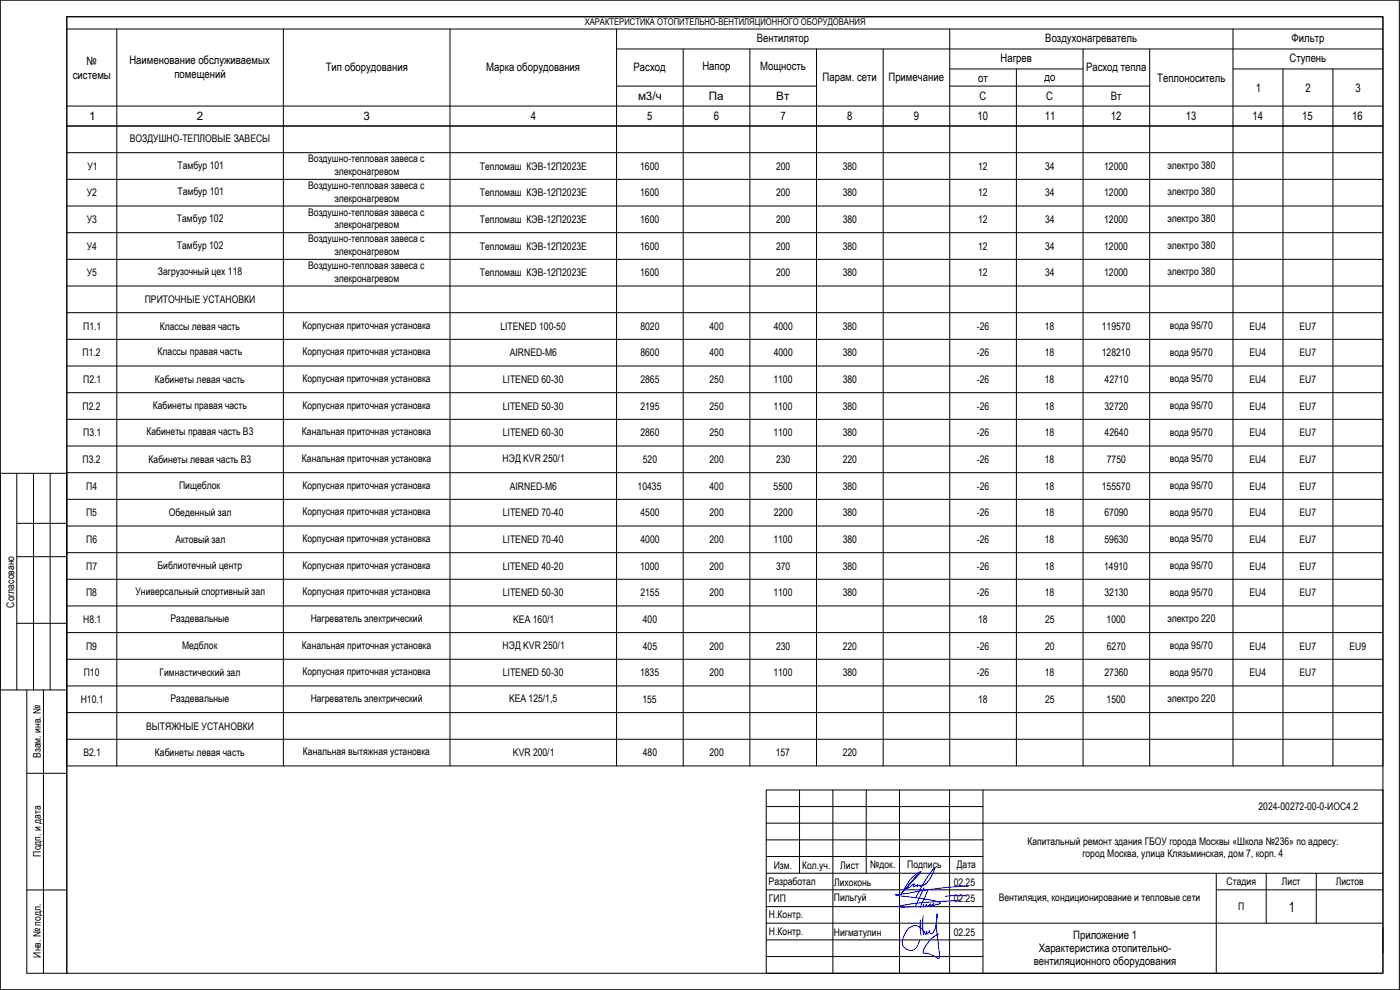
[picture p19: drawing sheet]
<svg xmlns="http://www.w3.org/2000/svg" width="420mm" height="297mm" viewBox="0 0 420 297" stroke-linecap="round" stroke-linejoin="round" font-family="sans-serif">
<defs><g id="words">
<text font-size="4.2" x="386.8" y="273.5">1</text>
<g font-size="3.5">
<text x="227.1" y="12.6">Вентилятор</text>
<text x="313.7" y="12.6">Воздухонагреватель</text>
<text x="387.6" y="12.6">Фильтр</text>
<text x="21.9" y="23.6">системы</text>
<text x="26" y="19.4">№</text>
<text x="38.8" y="19.1">Наименование обслуживаемых</text>
<text x="52.3" y="23.3">помещений</text>
<text x="97.8" y="21.2">Тип оборудования</text>
<text x="145.9" y="21.2">Марка оборудования</text>
<text x="190.2" y="21.3">Расход</text>
<text x="210.8" y="21.2">Напор</text>
<text x="228.1" y="21.2">Мощность</text>
<text x="300.3" y="18.6">Нагрев</text>
<text x="325.9" y="21.3">Расход тепла</text>
<text x="387" y="18.6">Ступень</text>
<text x="246.8" y="24.2">Парам. сети</text>
<text x="266.6" y="24.2">Примечание</text>
<text x="293.6" y="24.5">от</text>
<text x="313.5" y="24.2">до</text>
<text x="347.3" y="24.5">Теплоноситель</text>
<text x="376.9" y="27.5">1</text>
<text x="391.8" y="27.5">2</text>
<text x="406.8" y="27.5">3</text>
<text x="191.5" y="30.1">м3/ч</text>
<text x="212.7" y="30">Па</text>
<text x="233" y="30.1">Вт</text>
<text x="294" y="30.1">С</text>
<text x="314" y="30.1">С</text>
<text x="333.4" y="30.1">Вт</text>
<text x="26.7" y="36.1">1</text>
<text x="59.1" y="36.1">2</text>
<text x="109.1" y="36.1">3</text>
<text x="159.3" y="36.1">4</text>
<text x="194.2" y="36.1">5</text>
<text x="214.3" y="36.1">6</text>
<text x="234.3" y="36.1">7</text>
<text x="254.3" y="36.1">8</text>
<text x="274.3" y="36.1">9</text>
<text x="293.4" y="36.1">10</text>
<text x="313.6" y="36.1">11</text>
<text x="333.4" y="36.1">12</text>
<text x="355.9" y="36.1">13</text>
<text x="375.9" y="36.1">14</text>
<text x="390.8" y="36.1">15</text>
<text x="405.8" y="36.1">16</text>
<text x="322.1" y="281.6">Приложение 1</text>
<text x="311.7" y="285.6">Характеристика отопительно-</text>
<text x="310.3" y="289.5">вентиляционного оборудования</text>
</g>
<g font-size="3.1">
<text x="39" y="42.7">ВОЗДУШНО-ТЕПЛОВЫЕ ЗАВЕСЫ</text>
<text x="26.2" y="50.9">У1</text>
<text x="53.3" y="50.6">Тамбур 101</text>
<text x="92.5" y="48.8">Воздушно-тепловая завеса с</text>
<text x="100.4" y="52.5">элекронагревом</text>
<text x="144" y="51">Тепломаш КЭВ-12П2023E</text>
<text x="192.1" y="50.9">1600</text>
<text x="232.9" y="50.9">200</text>
<text x="252.9" y="50.9">380</text>
<text x="293.5" y="51">12</text>
<text x="313.6" y="50.9">34</text>
<text x="331.4" y="50.9">12000</text>
<text x="350.4" y="50.6">электро 380</text>
<text x="26.1" y="58.9">У2</text>
<text x="53.3" y="58.6">Тамбур 101</text>
<text x="92.5" y="56.8">Воздушно-тепловая завеса с</text>
<text x="144" y="59">Тепломаш КЭВ-12П2023E</text>
<text x="192.1" y="58.9">1600</text>
<text x="232.9" y="58.9">200</text>
<text x="252.9" y="58.9">380</text>
<text x="293.5" y="59">12</text>
<text x="313.6" y="58.9">34</text>
<text x="331.4" y="58.9">12000</text>
<text x="350.4" y="58.6">электро 380</text>
<text x="92.5" y="64.8">Воздушно-тепловая завеса с</text>
<text x="100.4" y="60.5">элекронагревом</text>
<text x="26.1" y="66.9">У3</text>
<text x="53.1" y="66.6">Тамбур 102</text>
<text x="100.4" y="68.5">элекронагревом</text>
<text x="144" y="66.9">Тепломаш КЭВ-12П2023E</text>
<text x="192.1" y="66.9">1600</text>
<text x="232.9" y="66.9">200</text>
<text x="252.9" y="66.9">380</text>
<text x="293.5" y="67">12</text>
<text x="313.6" y="66.9">34</text>
<text x="331.4" y="66.9">12000</text>
<text x="350.4" y="66.6">электро 380</text>
<text x="26.1" y="74.9">У4</text>
<text x="53.1" y="74.6">Тамбур 102</text>
<text x="92.5" y="72.8">Воздушно-тепловая завеса с</text>
<text x="100.4" y="76.5">элекронагревом</text>
<text x="144" y="74.9">Тепломаш КЭВ-12П2023E</text>
<text x="192.1" y="74.9">1600</text>
<text x="232.9" y="74.9">200</text>
<text x="252.9" y="74.9">380</text>
<text x="293.5" y="75">12</text>
<text x="313.6" y="74.9">34</text>
<text x="331.4" y="74.9">12000</text>
<text x="350.4" y="74.6">электро 380</text>
<text x="26.1" y="82.9">У5</text>
<text x="47.4" y="82.6">Загрузочный цех 118</text>
<text x="92.5" y="80.8">Воздушно-тепловая завеса с</text>
<text x="144" y="82.9">Тепломаш КЭВ-12П2023E</text>
<text x="192.1" y="82.9">1600</text>
<text x="232.9" y="82.9">200</text>
<text x="252.9" y="82.9">380</text>
<text x="293.5" y="83">12</text>
<text x="313.6" y="82.9">34</text>
<text x="331.4" y="82.9">12000</text>
<text x="350.4" y="82.6">электро 380</text>
<text x="100.4" y="84.5">элекронагревом</text>
<text x="43.5" y="90.9">ПРИТОЧНЫЕ УСТАНОВКИ</text>
<text x="25" y="98.9">П1.1</text>
<text x="47.9" y="98.9">Классы левая часть</text>
<text x="90.8" y="98.6">Корпусная приточная установка</text>
<text x="150.2" y="98.9">LITENED 100-50</text>
<text x="192.2" y="98.9">8020</text>
<text x="212.9" y="98.9">400</text>
<text x="232.2" y="98.9">4000</text>
<text x="252.9" y="98.9">380</text>
<text x="293.2" y="98.9">-26</text>
<text x="313.5" y="98.9">18</text>
<text x="330.7" y="98.9">119570</text>
<text x="351.1" y="98.7">вода 95/70</text>
<text x="375" y="98.9">EU4</text>
<text x="390" y="98.9">EU7</text>
<text x="24.8" y="106.9">П1.2</text>
<text x="47.3" y="106.6">Классы правая часть</text>
<text x="90.8" y="106.6">Корпусная приточная установка</text>
<text x="153" y="106.9">AIRNED-M6</text>
<text x="192.2" y="106.9">8600</text>
<text x="212.9" y="106.9">400</text>
<text x="232.2" y="106.9">4000</text>
<text x="252.9" y="106.9">380</text>
<text x="293.2" y="106.9">-26</text>
<text x="313.5" y="106.9">18</text>
<text x="330.7" y="106.9">128210</text>
<text x="351.1" y="106.7">вода 95/70</text>
<text x="375" y="106.9">EU4</text>
<text x="390" y="106.9">EU7</text>
<text x="25" y="114.9">П2.1</text>
<text x="46.5" y="114.9">Кабинеты левая часть</text>
<text x="90.8" y="114.6">Корпусная приточная установка</text>
<text x="150.9" y="114.9">LITENED 60-30</text>
<text x="192.2" y="114.9">2865</text>
<text x="212.9" y="114.9">250</text>
<text x="232.1" y="114.9">1100</text>
<text x="252.9" y="114.9">380</text>
<text x="293.2" y="114.9">-26</text>
<text x="313.5" y="114.9">18</text>
<text x="331.5" y="114.9">42710</text>
<text x="351.1" y="114.7">вода 95/70</text>
<text x="375" y="114.9">EU4</text>
<text x="390" y="114.9">EU7</text>
<text x="24.8" y="122.9">П2.2</text>
<text x="45.8" y="122.6">Кабинеты правая часть</text>
<text x="90.8" y="122.6">Корпусная приточная установка</text>
<text x="150.9" y="122.9">LITENED 50-30</text>
<text x="192.2" y="122.9">2195</text>
<text x="212.9" y="122.9">250</text>
<text x="232.1" y="122.9">1100</text>
<text x="252.9" y="122.9">380</text>
<text x="293.2" y="122.9">-26</text>
<text x="313.5" y="122.9">18</text>
<text x="331.5" y="122.9">32720</text>
<text x="351.1" y="122.7">вода 95/70</text>
<text x="375" y="122.9">EU4</text>
<text x="390" y="122.9">EU7</text>
<text x="25" y="130.9">П3.1</text>
<text x="43.9" y="130.6">Кабинеты правая часть В3</text>
<text x="90.6" y="130.6">Канальная приточная установка</text>
<text x="150.9" y="130.9">LITENED 60-30</text>
<text x="192.2" y="130.9">2860</text>
<text x="212.9" y="130.9">250</text>
<text x="232.1" y="130.9">1100</text>
<text x="252.9" y="130.9">380</text>
<text x="293.2" y="130.9">-26</text>
<text x="313.5" y="130.9">18</text>
<text x="331.5" y="130.9">42640</text>
<text x="351.1" y="130.7">вода 95/70</text>
<text x="375" y="130.9">EU4</text>
<text x="390" y="130.9">EU7</text>
<text x="24.8" y="138.9">П3.2</text>
<text x="44.6" y="138.9">Кабинеты левая часть В3</text>
<text x="90.6" y="138.6">Канальная приточная установка</text>
<text x="150.9" y="138.7">НЭД KVR 250/1</text>
<text x="192.9" y="138.9">520</text>
<text x="212.9" y="138.9">200</text>
<text x="232.9" y="138.9">230</text>
<text x="252.9" y="138.9">220</text>
<text x="293.2" y="138.9">-26</text>
<text x="313.5" y="138.9">18</text>
<text x="332.2" y="138.9">7750</text>
<text x="351.1" y="138.7">вода 95/70</text>
<text x="375" y="138.9">EU4</text>
<text x="390" y="138.9">EU7</text>
<text x="25.9" y="146.9">П4</text>
<text x="53.7" y="146.6">Пищеблок</text>
<text x="90.8" y="146.6">Корпусная приточная установка</text>
<text x="153" y="146.9">AIRNED-M6</text>
<text x="191.4" y="146.9">10435</text>
<text x="212.9" y="146.9">400</text>
<text x="232.2" y="146.9">5500</text>
<text x="252.9" y="146.9">380</text>
<text x="293.2" y="146.9">-26</text>
<text x="313.5" y="146.9">18</text>
<text x="330.7" y="146.9">155570</text>
<text x="351.1" y="146.7">вода 95/70</text>
<text x="375" y="146.9">EU4</text>
<text x="390" y="146.9">EU7</text>
<text x="25.8" y="154.9">П5</text>
<text x="50.6" y="154.7">Обеденный зал</text>
<text x="90.8" y="154.6">Корпусная приточная установка</text>
<text x="150.9" y="154.9">LITENED 70-40</text>
<text x="192.2" y="154.9">4500</text>
<text x="212.9" y="154.9">200</text>
<text x="232.2" y="154.9">2200</text>
<text x="252.9" y="154.9">380</text>
<text x="293.2" y="154.9">-26</text>
<text x="313.5" y="154.9">18</text>
<text x="331.5" y="154.9">67090</text>
<text x="351.1" y="154.7">вода 95/70</text>
<text x="375" y="154.9">EU4</text>
<text x="390" y="154.9">EU7</text>
<text x="25.9" y="162.9">П6</text>
<text x="52.6" y="162.9">Актовый зал</text>
<text x="90.8" y="162.6">Корпусная приточная установка</text>
<text x="150.9" y="162.9">LITENED 70-40</text>
<text x="192.2" y="162.9">4000</text>
<text x="212.9" y="162.9">200</text>
<text x="232.1" y="162.9">1100</text>
<text x="252.9" y="162.9">380</text>
<text x="293.2" y="162.9">-26</text>
<text x="313.5" y="162.9">18</text>
<text x="331.5" y="162.9">59630</text>
<text x="351.1" y="162.7">вода 95/70</text>
<text x="375" y="162.9">EU4</text>
<text x="390" y="162.9">EU7</text>
<text x="25.9" y="170.9">П7</text>
<text x="47.3" y="170.7">Библиотечный центр</text>
<text x="90.8" y="170.6">Корпусная приточная установка</text>
<text x="150.9" y="170.9">LITENED 40-20</text>
<text x="192.1" y="170.9">1000</text>
<text x="212.9" y="170.9">200</text>
<text x="232.9" y="170.9">370</text>
<text x="252.9" y="170.9">380</text>
<text x="293.2" y="170.9">-26</text>
<text x="313.5" y="170.9">18</text>
<text x="331.4" y="170.9">14910</text>
<text x="351.1" y="170.7">вода 95/70</text>
<text x="375" y="170.9">EU4</text>
<text x="390" y="170.9">EU7</text>
<text x="25.8" y="178.9">П8</text>
<text x="40.7" y="178.6">Универсальный спортивный зал</text>
<text x="90.8" y="178.6">Корпусная приточная установка</text>
<text x="150.9" y="178.9">LITENED 50-30</text>
<text x="192.2" y="178.9">2155</text>
<text x="212.9" y="178.9">200</text>
<text x="232.1" y="178.9">1100</text>
<text x="252.9" y="178.9">380</text>
<text x="293.2" y="178.9">-26</text>
<text x="313.5" y="178.9">18</text>
<text x="331.5" y="178.9">32130</text>
<text x="351.1" y="178.7">вода 95/70</text>
<text x="375" y="178.9">EU4</text>
<text x="390" y="178.9">EU7</text>
<text x="4.3" y="182.3" transform="rotate(-90 4.3 182.3)">Согласовано</text>
<text x="25" y="186.9">Н8.1</text>
<text x="51.2" y="186.7">Раздевальные</text>
<text x="93.2" y="186.6">Нагреватель электрический</text>
<text x="154" y="187">KEA 160/1</text>
<text x="192.9" y="186.9">400</text>
<text x="293.5" y="186.9">18</text>
<text x="313.6" y="186.9">25</text>
<text x="332.1" y="186.9">1000</text>
<text x="350.4" y="186.6">электро 220</text>
<text x="25.8" y="194.9">П9</text>
<text x="54.6" y="194.7">Медблок</text>
<text x="90.6" y="194.6">Канальная приточная установка</text>
<text x="150.9" y="194.7">НЭД KVR 250/1</text>
<text x="192.9" y="194.9">405</text>
<text x="212.9" y="194.9">200</text>
<text x="232.9" y="194.9">230</text>
<text x="252.9" y="194.9">220</text>
<text x="293.2" y="194.9">-26</text>
<text x="313.6" y="194.9">20</text>
<text x="332.2" y="194.9">6270</text>
<text x="351.1" y="194.7">вода 95/70</text>
<text x="375" y="194.9">EU4</text>
<text x="390" y="194.9">EU7</text>
<text x="405" y="194.9">EU9</text>
<text x="25.1" y="202.9">П10</text>
<text x="47.9" y="202.9">Гимнастический зал</text>
<text x="90.8" y="202.6">Корпусная приточная установка</text>
<text x="150.9" y="202.9">LITENED 50-30</text>
<text x="192.1" y="202.9">1835</text>
<text x="212.9" y="202.9">200</text>
<text x="232.1" y="202.9">1100</text>
<text x="252.9" y="202.9">380</text>
<text x="293.2" y="202.9">-26</text>
<text x="313.5" y="202.9">18</text>
<text x="331.5" y="202.9">27360</text>
<text x="351.1" y="202.7">вода 95/70</text>
<text x="375" y="202.9">EU4</text>
<text x="390" y="202.9">EU7</text>
<text x="24.3" y="210.9">Н10.1</text>
<text x="51.2" y="210.7">Раздевальные</text>
<text x="93.2" y="210.6">Нагреватель электрический</text>
<text x="152.8" y="210.7">KEA 125/1,5</text>
<text x="192.8" y="210.9">155</text>
<text x="293.5" y="210.9">18</text>
<text x="313.6" y="210.9">25</text>
<text x="332.1" y="210.9">1500</text>
<text x="350.4" y="210.6">электро 220</text>
<text x="43.9" y="218.9">ВЫТЯЖНЫЕ УСТАНОВКИ</text>
<text x="12.3" y="227.5" transform="rotate(-90 12.3 227.5)">Взам. инв. №</text>
<text x="25" y="226.9">В2.1</text>
<text x="46.5" y="227">Кабинеты левая часть</text>
<text x="90.9" y="226.6">Канальная вытяжная установка</text>
<text x="153.9" y="226.9">KVR 200/1</text>
<text x="192.9" y="226.9">480</text>
<text x="212.9" y="226.9">200</text>
<text x="232.8" y="226.9">157</text>
<text x="252.9" y="226.9">220</text>
<text x="377.7" y="243.1">2024-00272-00-0-ИОС4.2</text>
<text x="12.3" y="257" transform="rotate(-90 12.3 257)">Подп. и дата</text>
<text x="308.3" y="253.4">Капитальный ремонт здания ГБОУ города Москвы «Школа №236» по адресу:</text>
<text x="324.8" y="257.2">город Москва, улица Клязьминская, дом 7, корп. 4</text>
<text x="232.2" y="260.6">Изм.</text>
<text x="240.7" y="260.6">Кол.уч.</text>
<text x="252.2" y="260.6">Лист</text>
<text x="261.2" y="260.4">№док.</text>
<text x="272.3" y="260.4">Подпись</text>
<text x="287.1" y="260.3">Дата</text>
<text x="230.7" y="265.5">Разработал</text>
<text x="250.4" y="265.8">Лихоконь</text>
<text x="286.2" y="265.8">02.25</text>
<text x="368.1" y="265.4">Стадия</text>
<text x="384.7" y="265.6">Лист</text>
<text x="400.9" y="265.6">Листов</text>
<text x="230.8" y="270.8">ГИП</text>
<text x="230.8" y="275.4">Н.Контр.</text>
<text x="250.3" y="270.5">Пильгуй</text>
<text x="286.2" y="270.8">02.25</text>
<text x="299.7" y="270.3">Вентиляция, кондиционирование и тепловые сети</text>
<text x="371.6" y="273.1">П</text>
<text x="230.8" y="280.5">Н.Контр.</text>
<text x="250.3" y="280.8">Нигматулин</text>
<text x="286.2" y="280.8">02.25</text>
<text x="12.3" y="287.3" transform="rotate(-90 12.3 287.3)">Инв. № подл.</text>
</g>
<text font-size="2.8" x="175.5" y="7.6">ХАРАКТЕРИСТИКА ОТОПИТЕЛЬНО-ВЕНТИЛЯЦИОННОГО ОБОРУДОВАНИЯ</text>
</g></defs>
<!-- layer: 0 -->
<g fill="none" stroke="#000" stroke-width=".3">
<path d="M0 .1h420v296.9h-420zM0 .1v296.9h419.9M20 5h395v287h-395zM20 5h395v224.8h-395v-192h395h-395zM20 8.7h395M35.1 8.7v221.1M85 8.7v221.1M135 8.7v221.1M185 14.7h230M185 8.7v221.1M205 14.7v215.1M225 14.7v215.1"/>
<path d="M245 14.7v215.1M265 14.7v215.1M285 8.7v221.1M325 14.7v215.1M345 14.7v215.1M370 8.7v221.1M20 31.8h395M185 25.8h60M285 20.7h40M285 25.8h60M305 20.7v209.1M370 20.7h45"/>
<path d="M385 20.7v209.1M400 20.7v209.1M20 45.8h395M20 53.8h395M20 61.8h395M20 69.8h395M20 77.8h395M20 85.8h395M20 93.8h395M20 101.8h395M20 109.8h395M20 117.8h395"/>
<path d="M20 125.8h395M20 133.8h395M20 141.8h395M20 149.8h395M20 157.8h395M20 165.8h395M20 173.8h395M20 181.8h395M20 189.8h395M20 197.8h395M20 205.8h395M20 213.8h395"/>
<path d="M20 221.8h395"/>
</g>
<g fill="none" stroke="#000" stroke-width=".3">
<path d="M5 142v65M5 157h15M10.1 142v65M15 142v65M5 167h15M5 187h15M8 207v85h12v-150h-20v65h20M13 207v85M8 232h12M230 237h185v55h-185zM239.9 237v25M250 237v55"/>
<path d="M260 237v25M270 237v55M285 237v55M295 237v55M230 247h185M230 252h65M230 257h65M230 242h65M8 267h12M230 267h65M230 262h185M230 277h185"/>
<path d="M230 272h65M365 267h50M365 262v30M380 262v15M395 262v15M415 278.4v7.4M230 287h65M230 282h65"/>
</g>
<path d="M276.2 276.1v2.2l.3 2.3M277.1 274.8l-.2 3.7 .3 1.9a2.69 2.69 0 0 0-2.1-2.6 2.69 2.69 0 0 0-3 1.5 4.5 4.5 0 0 0-1 4.7 2.38 2.38 0 0 0 2.4 1.2 2.38 2.38 0 0 0 2-1.7l.5-1.5M277.4 266.4l-2.7 5.6M277.5 279.5l.2 .8a.47 .47 0 0 0 .5-.3 .47 .47 0 0 0-.1-.5l.1 .5 .4 .2M278.5 266.9l-2.3 5.4 .1-.3h-.7l-4.5 .2-1.4-.2 2.8-.6 4.2-.6 11.7-.8M278.7 279.7l.3-.5v.5a.6 .6 0 0 0 .6 .5 .6 .6 0 0 0 .6-.6 14.6 14.6 0 0 0 1.1-5.4 24.6 24.6 0 0 0 .3 8.9l.4 3.8-.3 .7a13.7 13.7 0 0 0-4.6-1.8 8.6 8.6 0 0 1 4.6-5.6M290.3 268.8l-6.6 .1M290.6 265.9a160 160 0 0 0-20.5 2.4l-1.4 .2 8.9 1.3a12.5 12.5 0 0 1 4.6 1.1 1.14 1.14 0 0 1-1.3 .4l-.8 .5-.1-.4 .2-.4-.2 .4-.8 .3v-.5a1.06 1.06 0 0 1-1.3 .6l.2-.4a.8 .8 0 0 1-1 .6l.1-.6" fill="none" stroke="#00f" stroke-width=".3"/>
<!-- layer: 0 -->
<path d="M275.6 262l-5 6 .5-.8a11.3 11.3 0 0 1 4.9-5.6l.4-.1-4.2 4.9 .2 .1 .4-.2 1.5-1.1-.1 .9 1.2-.7-.1 .7 .8-.6a.28 .28 0 0 0 0 .4 .28 .28 0 0 0 .4 0 4.9 4.9 0 0 0 3.1-3.2l.9-2.3a15.8 15.8 0 0 0-3.5 5l-2.1 3.9" fill="none" stroke="#00f" stroke-width=".3"/>
<use href="#words"/>
</svg>
